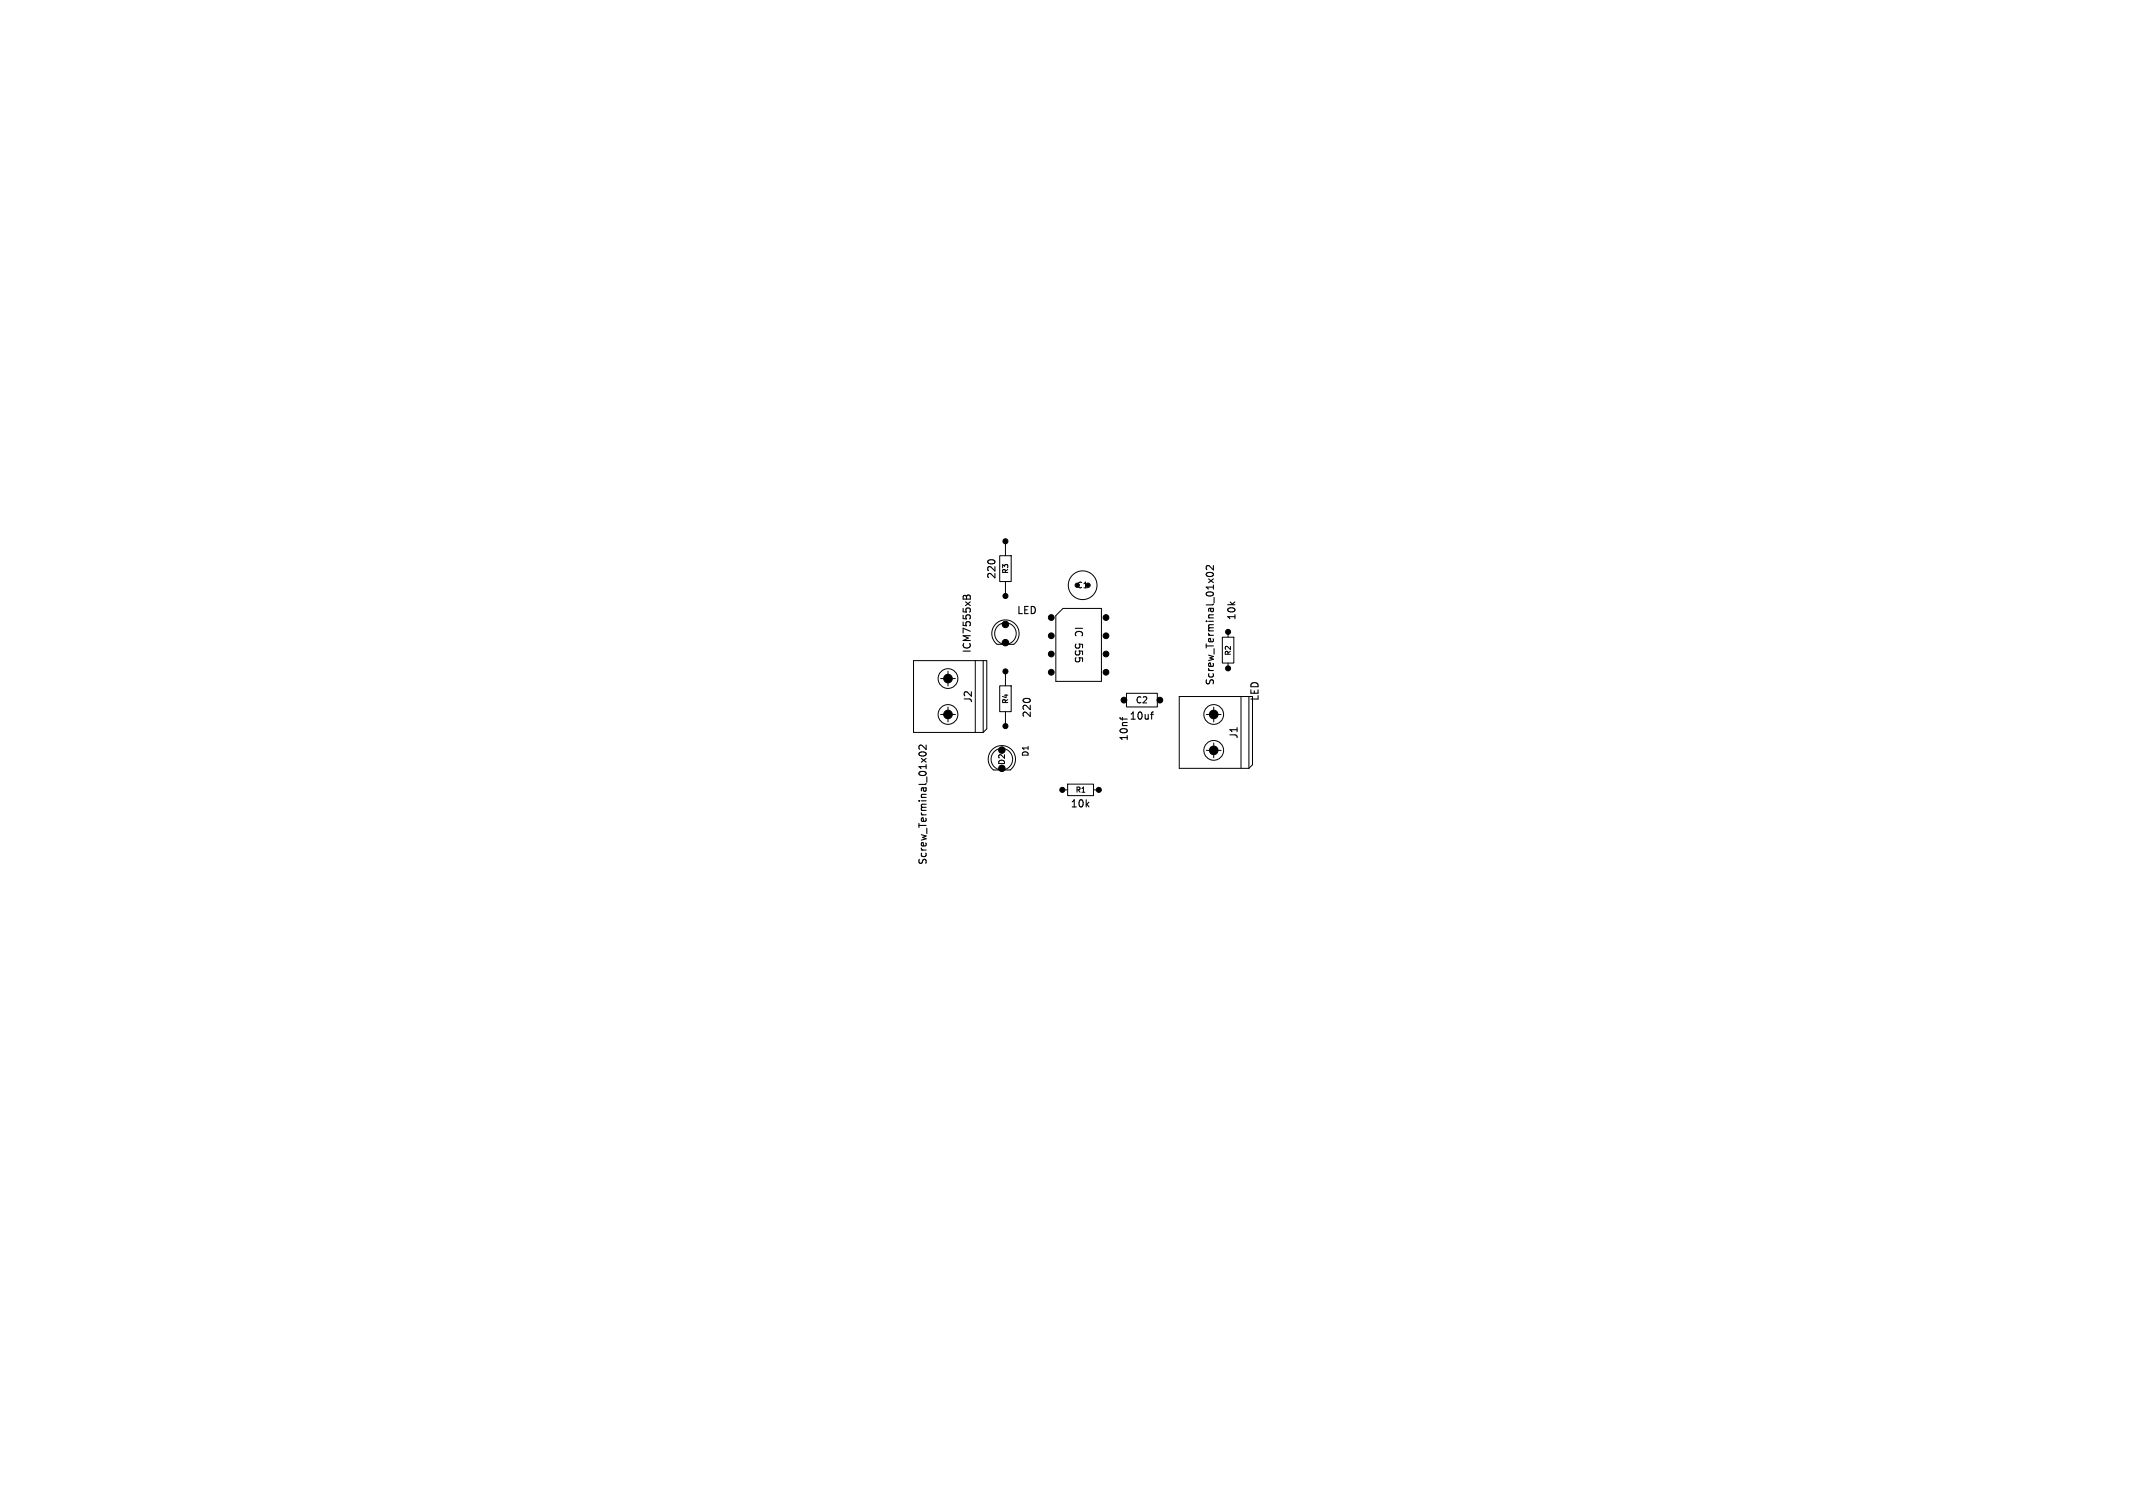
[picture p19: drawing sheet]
<svg xmlns="http://www.w3.org/2000/svg" width="297mm" height="210mm" viewBox="0 0 297 210" stroke-linecap="round" stroke-linejoin="round" font-family="sans-serif">
<defs><g id="words">
<g font-size="1.4">
<text x="138.8" y="80.7" transform="rotate(-90 138.8 80.7)">220</text>
<text x="141.5" y="85.7">LED</text>
<text x="149.5" y="87.1" transform="rotate(90 149.5 87.1)">IC</text>
<text x="149.5" y="89.6" transform="rotate(90 149.5 89.6)">555</text>
<text x="172.2" y="86.5" transform="rotate(-90 172.2 86.5)">10k</text>
<text x="135.4" y="91" transform="rotate(-90 135.4 91)">ICM7555xB</text>
<text x="169.2" y="95.6" transform="rotate(-90 169.2 95.6)">Screw_Terminal_01x02</text>
<text x="135.5" y="98" transform="rotate(-90 135.5 98)">J2</text>
<text x="143.7" y="100.1" transform="rotate(-90 143.7 100.1)">220</text>
<text x="157.2" y="100.4">10uf</text>
<text x="175.4" y="97.7" transform="rotate(-90 175.4 97.7)">LED</text>
<text x="157.2" y="103.3" transform="rotate(-90 157.2 103.3)">10nf</text>
<text x="172.5" y="103" transform="rotate(-90 172.5 103)">J1</text>
<text x="149" y="112.6">10k</text>
<text x="129.2" y="120.6" transform="rotate(-90 129.2 120.6)">Screw_Terminal_01x02</text>
</g>
<text font-size="1.2" x="158.1" y="98.1">C2</text>
<g font-size="1.1">
<text x="149.9" y="82.1">C1</text>
<text x="140.1" y="106.6" transform="rotate(-90 140.1 106.6)">D2</text>
<text x="143.4" y="105.5" transform="rotate(-90 143.4 105.5)">D1</text>
</g>
<g font-size="1">
<text x="140.5" y="80" transform="rotate(-90 140.5 80)">R3</text>
<text x="171.5" y="91.4" transform="rotate(-90 171.5 91.4)">R2</text>
<text x="140.5" y="98.1" transform="rotate(-90 140.5 98.1)">R4</text>
<text x="149.7" y="110.5">R1</text>
</g>
</g></defs>
<g fill="none" stroke="#000" stroke-width=".15">
<path d="M137.7 78h.6M168.1 79.8a.54 .54 0 0 1 .9 .2 .57 .57 0 0 1-1 0zM169 78.8v.6l-.8-.6-.2 .2 .1 .3M134.6 83.1l.2-.2h.2l.1 .5M134.6 83.1l-.2-.2-.2 .1-.1 .4M134.6 83.1v.3M142.6 97.3h.7M156 99.9l.1 .2M156.3 99.9v.4M160.2 99.5h.4M160.6 99.2l-.2 .1M128 104.9a.59 .59 0 0 1 1 .1 .57 .57 0 0 1-1 0z"/>
<path d="M129 103.8v.6l-.8-.6-.2 .2 .1 .3"/>
</g>
<g fill="none" stroke="#000" stroke-width=".14">
<path d="M139.2 77.4h1.6v3.6h-1.6zM140 75.4v2M127.2 92h10.2v9.5l-.5 .5h-9.7zM131 99.5h2M131 94.5h2M132 93.5v2M132 98.5v2M135.8 92v10M136.9 92v10M138.7 86.8a1.9 1.9 0 0 1 2.7 .2 1.9 1.9 0 0 1-.2 2.7h-2.4a1.9 1.9 0 0 1-.1-2.9zM139.2 95.5h1.6v3.6h-1.6zM140 81v2"/>
<path d="M140 93.5v2M140 99.1v2M147 85.7l1-1h5.4v10.2h-6.4zM156.8 96.6h4.3v1.9h-4.3zM164.2 97h10.2v9.5l-.5 .5h-9.7zM168 99.5h2M169 98.5v2M170.2 88.7h1.6v3.6h-1.6zM171 88v.7M171 92.3v.8M172.8 97v10M173.9 97v10"/>
<path d="M138.2 104.3a1.9 1.9 0 0 1 2.7 .2 1.9 1.9 0 0 1-.2 2.7h-2.4a1.9 1.9 0 0 1-.1-2.9zM147.9 110h.8M148.7 109.2h3.6v1.6h-3.6zM152.3 110h.7M168 104.5h2M169 103.5v2"/>
<circle cx="132" cy="94.5" r="1.37"/>
<circle cx="132" cy="99.5" r="1.37"/>
<circle cx="140" cy="88.2" r="1.5"/>
<circle cx="150.7" cy="81.5" r="2"/>
<circle cx="169" cy="99.5" r="1.37"/>
<circle cx="139.5" cy="105.7" r="1.5"/>
<circle cx="169" cy="104.5" r="1.37"/>
</g>
<g fill="#000" stroke="#000" stroke-width=".14">
<circle cx="140" cy="75.4" r=".35"/>
<circle cx="132" cy="94.5" r=".6"/>
<circle cx="132" cy="99.5" r=".6"/>
<circle cx="140" cy="89.5" r=".45"/>
<circle cx="140" cy="87" r=".45"/>
<circle cx="140" cy="83" r=".35"/>
<circle cx="140" cy="93.5" r=".35"/>
<circle cx="146.4" cy="86" r=".4"/>
<circle cx="146.4" cy="88.5" r=".4"/>
<circle cx="146.4" cy="91.1" r=".4"/>
<circle cx="146.4" cy="93.6" r=".4"/>
<circle cx="151.5" cy="81.5" r=".3"/>
<circle cx="154" cy="91.1" r=".4"/>
<circle cx="154" cy="88.5" r=".4"/>
<circle cx="154" cy="86" r=".4"/>
<circle cx="154" cy="93.6" r=".4"/>
<circle cx="156.5" cy="97.5" r=".4"/>
<circle cx="161.5" cy="97.5" r=".4"/>
<circle cx="169" cy="99.5" r=".6"/>
<circle cx="171" cy="93.1" r=".35"/>
<circle cx="171" cy="88" r=".35"/>
<circle cx="139.5" cy="107" r=".45"/>
<circle cx="139.5" cy="104.5" r=".45"/>
<circle cx="140" cy="101.1" r=".35"/>
<circle cx="147.9" cy="110" r=".35"/>
<circle cx="153" cy="110" r=".35"/>
<circle cx="169" cy="104.5" r=".6"/>
</g>
<use href="#words"/>
</svg>
